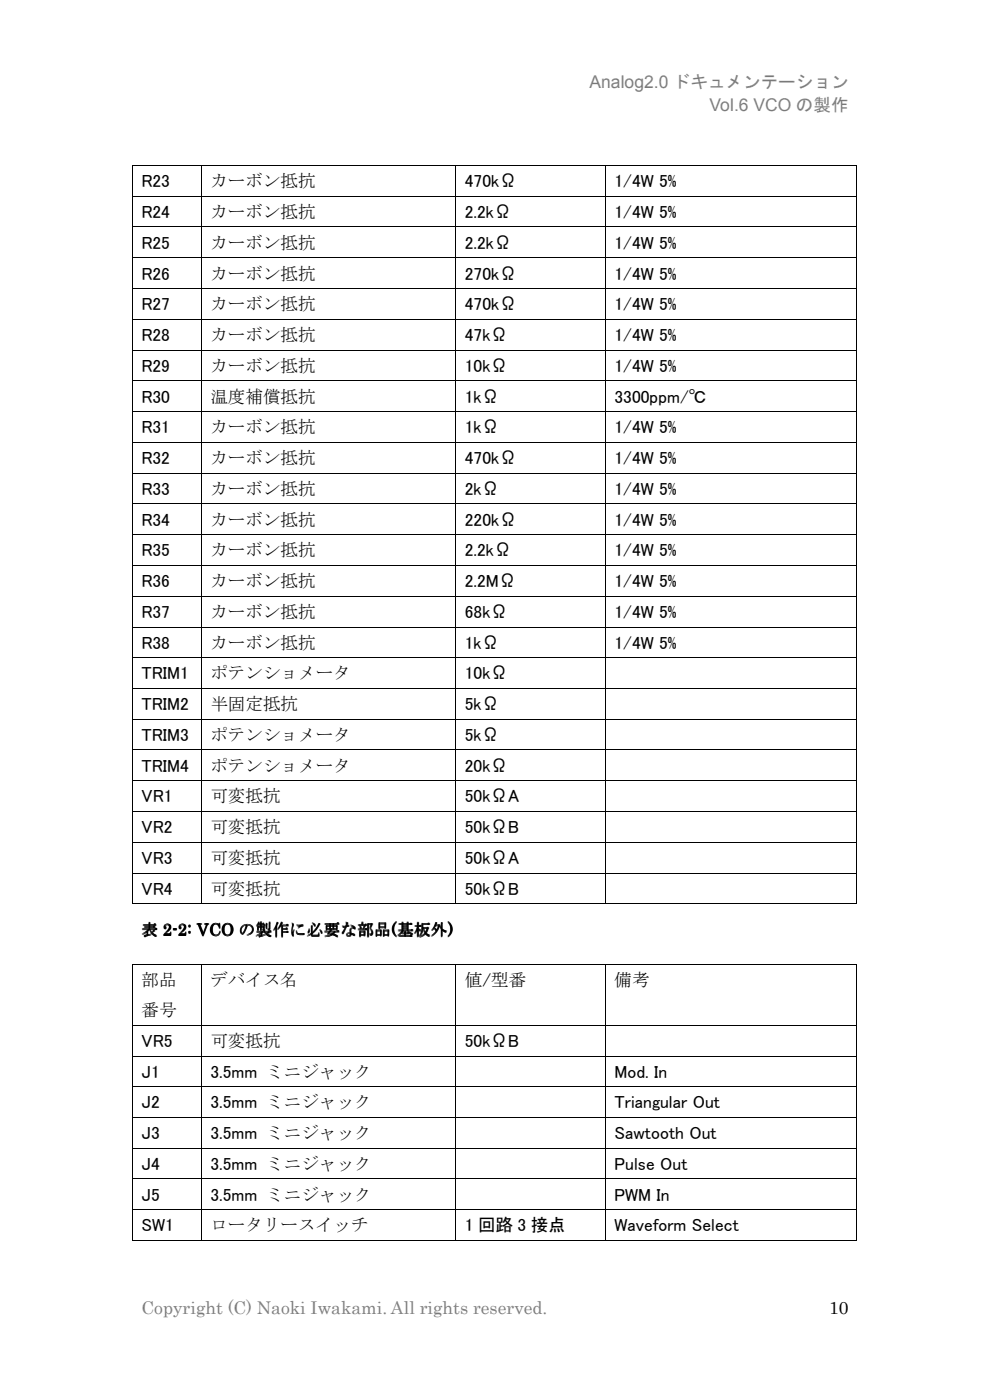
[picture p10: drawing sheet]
<svg xmlns="http://www.w3.org/2000/svg" width="210mm" height="297mm" viewBox="0 0 210 297" stroke-linecap="round" stroke-linejoin="round" font-family="sans-serif">
<defs><g id="words">
<g font-size="3.7" fill="#808080">
<text x="125" y="18.8">Analog2.0 ドキュメンテーション</text>
<text x="150.5" y="23.6">Vol.6 VCO の製作</text>
<text x="30" y="278.7">Copyright (C) Naoki Iwakami. All rights reserved.</text>
</g>
<g font-size="3.7">
<text x="30" y="39.7">R23</text>
<text x="44.6" y="39.7">カーボン抵抗</text>
<text x="98.6" y="39.7">470kΩ</text>
<text x="130.3" y="39.7">1/4W 5%</text>
<text x="30" y="46.2">R24</text>
<text x="44.6" y="46.2">カーボン抵抗</text>
<text x="98.6" y="46.2">2.2kΩ</text>
<text x="130.3" y="46.2">1/4W 5%</text>
<text x="30" y="52.8">R25</text>
<text x="44.6" y="52.8">カーボン抵抗</text>
<text x="98.6" y="52.8">2.2kΩ</text>
<text x="130.3" y="52.8">1/4W 5%</text>
<text x="30" y="59.3">R26</text>
<text x="44.6" y="59.3">カーボン抵抗</text>
<text x="98.6" y="59.3">270kΩ</text>
<text x="130.3" y="59.3">1/4W 5%</text>
<text x="30" y="65.8">R27</text>
<text x="44.6" y="65.8">カーボン抵抗</text>
<text x="98.6" y="65.8">470kΩ</text>
<text x="130.3" y="65.8">1/4W 5%</text>
<text x="30" y="72.4">R28</text>
<text x="44.6" y="72.4">カーボン抵抗</text>
<text x="98.6" y="72.4">47kΩ</text>
<text x="130.3" y="72.4">1/4W 5%</text>
<text x="30" y="78.9">R29</text>
<text x="44.6" y="78.9">カーボン抵抗</text>
<text x="98.6" y="78.9">10kΩ</text>
<text x="130.3" y="78.9">1/4W 5%</text>
<text x="30" y="85.4">R30</text>
<text x="44.6" y="85.4">温度補償抵抗</text>
<text x="98.6" y="85.4">1kΩ</text>
<text x="130.3" y="85.4">3300ppm/℃</text>
<text x="30" y="91.9">R31</text>
<text x="44.6" y="91.9">カーボン抵抗</text>
<text x="98.6" y="91.9">1kΩ</text>
<text x="130.3" y="91.9">1/4W 5%</text>
<text x="30" y="98.5">R32</text>
<text x="44.6" y="98.5">カーボン抵抗</text>
<text x="98.6" y="98.5">470kΩ</text>
<text x="130.3" y="98.5">1/4W 5%</text>
<text x="30" y="105">R33</text>
<text x="44.6" y="105">カーボン抵抗</text>
<text x="98.6" y="105">2kΩ</text>
<text x="130.3" y="105">1/4W 5%</text>
<text x="30" y="111.5">R34</text>
<text x="44.6" y="111.5">カーボン抵抗</text>
<text x="98.6" y="111.5">220kΩ</text>
<text x="130.3" y="111.5">1/4W 5%</text>
<text x="30" y="118">R35</text>
<text x="44.6" y="118">カーボン抵抗</text>
<text x="98.6" y="118">2.2kΩ</text>
<text x="130.3" y="118">1/4W 5%</text>
<text x="30" y="124.6">R36</text>
<text x="44.6" y="124.6">カーボン抵抗</text>
<text x="98.6" y="124.6">2.2MΩ</text>
<text x="130.3" y="124.6">1/4W 5%</text>
<text x="30" y="131.1">R37</text>
<text x="44.6" y="131.1">カーボン抵抗</text>
<text x="98.6" y="131.1">68kΩ</text>
<text x="130.3" y="131.1">1/4W 5%</text>
<text x="30" y="137.6">R38</text>
<text x="44.6" y="137.6">カーボン抵抗</text>
<text x="98.6" y="137.6">1kΩ</text>
<text x="130.3" y="137.6">1/4W 5%</text>
<text x="30" y="144.2">TRIM1</text>
<text x="44.6" y="144.2">ポテンショメータ</text>
<text x="98.6" y="144.2">10kΩ</text>
<text x="30" y="150.7">TRIM2</text>
<text x="44.6" y="150.7">半固定抵抗</text>
<text x="98.6" y="150.7">5kΩ</text>
<text x="30" y="157.2">TRIM3</text>
<text x="44.6" y="157.2">ポテンショメータ</text>
<text x="98.6" y="157.2">5kΩ</text>
<text x="30" y="163.7">TRIM4</text>
<text x="44.6" y="163.7">ポテンショメータ</text>
<text x="98.6" y="163.7">20kΩ</text>
<text x="30" y="170.2">VR1</text>
<text x="44.6" y="170.2">可変抵抗</text>
<text x="98.6" y="170.2">50kΩA</text>
<text x="30" y="176.8">VR2</text>
<text x="44.6" y="176.8">可変抵抗</text>
<text x="98.6" y="176.8">50kΩB</text>
<text x="30" y="183.3">VR3</text>
<text x="44.6" y="183.3">可変抵抗</text>
<text x="98.6" y="183.3">50kΩA</text>
<text x="30" y="189.8">VR4</text>
<text x="44.6" y="189.8">可変抵抗</text>
<text x="98.6" y="189.8">50kΩB</text>
<text x="30" y="209.2">部品</text>
<text x="44.6" y="209.2">デバイス名</text>
<text x="98.6" y="209.2">値/型番</text>
<text x="130.3" y="209.2">備考</text>
<text x="30" y="215.6">番号</text>
<text x="30" y="222.1">VR5</text>
<text x="44.6" y="222.1">可変抵抗</text>
<text x="98.6" y="222.1">50kΩB</text>
<text x="30" y="228.6">J1</text>
<text x="44.6" y="228.6">3.5mm ミニジャック</text>
<text x="130.3" y="228.6">Mod. In</text>
<text x="30" y="235.2">J2</text>
<text x="44.6" y="235.2">3.5mm ミニジャック</text>
<text x="130.3" y="235.2">Triangular Out</text>
<text x="30" y="241.7">J3</text>
<text x="44.6" y="241.7">3.5mm ミニジャック</text>
<text x="130.3" y="241.7">Sawtooth Out</text>
<text x="30" y="248.2">J4</text>
<text x="44.6" y="248.2">3.5mm ミニジャック</text>
<text x="130.3" y="248.2">Pulse Out</text>
<text x="30" y="254.7">J5</text>
<text x="44.6" y="254.7">3.5mm ミニジャック</text>
<text x="130.3" y="254.7">PWM In</text>
<text x="30" y="261.2">SW1</text>
<text x="44.6" y="261.2">ロータリースイッチ</text>
<text x="98.6" y="261.2">1 回路 3 接点</text>
<text x="130.3" y="261.2">Waveform Select</text>
<text x="175.9" y="278.7">10</text>
</g>
<text font-size="3.5" x="30" y="198.5">表 2-2: VCO の製作に必要な部品(基板外)</text>
</g></defs>
<g fill="#000">
<path d="M28 35h.2v.2h-.2zM42.6 35h.2v.2h-.2zM96.6 35h.2v.2h-.2zM128.4 35h.1v.2h-.1zM181.5 35h.2v.2h-.2zM28 41.5h.2v.2h-.2zM28 48.1h.2v.1h-.2zM28 54.6h.2v.2h-.2zM42.6 41.5h.2v.2h-.2zM42.6 48.1h.2v.1h-.2zM42.6 54.6h.2v.2h-.2zM96.6 41.5h.2v.2h-.2z"/>
<path d="M96.6 48.1h.2v.1h-.2zM96.6 54.6h.2v.2h-.2zM128.4 41.5h.1v.2h-.1zM128.4 48.1h.1v.1h-.1zM128.4 54.6h.1v.2h-.1zM181.5 41.5h.2v.2h-.2zM181.5 48.1h.2v.1h-.2zM181.5 54.6h.2v.2h-.2zM28 61.1h.2v.2h-.2zM28 67.7h.2v.1h-.2zM28 74.2h.2v.1h-.2zM42.6 61.1h.2v.2h-.2z"/>
<path d="M42.6 67.7h.2v.1h-.2zM42.6 74.2h.2v.1h-.2zM96.6 61.1h.2v.2h-.2zM96.6 67.7h.2v.1h-.2zM96.6 74.2h.2v.1h-.2zM128.4 61.1h.1v.2h-.1zM128.4 67.7h.1v.1h-.1zM128.4 74.2h.1v.1h-.1zM181.5 61.1h.2v.2h-.2zM181.5 67.7h.2v.1h-.2zM181.5 74.2h.2v.1h-.2zM28 80.7h.2v.2h-.2z"/>
<path d="M28 87.2h.2v.2h-.2zM28 93.8h.2v.1h-.2zM42.6 80.7h.2v.2h-.2zM42.6 87.2h.2v.2h-.2zM42.6 93.8h.2v.1h-.2zM96.6 80.7h.2v.2h-.2zM96.6 87.2h.2v.2h-.2zM96.6 93.8h.2v.1h-.2zM128.4 80.7h.1v.2h-.1zM128.4 87.2h.1v.2h-.1zM128.4 93.8h.1v.1h-.1zM181.5 80.7h.2v.2h-.2z"/>
<path d="M181.5 87.2h.2v.2h-.2zM181.5 93.8h.2v.1h-.2zM28 100.3h.2v.2h-.2zM28 106.8h.2v.2h-.2zM28 113.3h.2v.2h-.2zM42.6 100.3h.2v.2h-.2zM42.6 106.8h.2v.2h-.2zM42.6 113.3h.2v.2h-.2zM96.6 100.3h.2v.2h-.2zM96.6 106.8h.2v.2h-.2zM96.6 113.3h.2v.2h-.2zM128.4 100.3h.1v.2h-.1z"/>
<path d="M128.4 106.8h.1v.2h-.1zM128.4 113.3h.1v.2h-.1zM181.5 100.3h.2v.2h-.2zM181.5 106.8h.2v.2h-.2zM181.5 113.3h.2v.2h-.2zM28 119.9h.2v.1h-.2zM28 126.4h.2v.1h-.2zM28 132.9h.2v.2h-.2zM28 139.5h.2v.1h-.2zM42.6 119.9h.2v.1h-.2zM42.6 126.4h.2v.1h-.2zM42.6 132.9h.2v.2h-.2z"/>
<path d="M42.6 139.5h.2v.1h-.2zM96.6 119.9h.2v.1h-.2zM96.6 126.4h.2v.1h-.2zM96.6 132.9h.2v.2h-.2zM96.6 139.5h.2v.1h-.2zM128.4 119.9h.1v.1h-.1zM128.4 126.4h.1v.1h-.1zM128.4 132.9h.1v.2h-.1zM128.4 139.5h.1v.1h-.1zM181.5 119.9h.2v.1h-.2zM181.5 126.4h.2v.1h-.2zM181.5 132.9h.2v.2h-.2z"/>
<path d="M181.5 139.5h.2v.1h-.2zM28 146h.2v.1h-.2zM28 152.5h.2v.2h-.2zM28 159h.2v.2h-.2zM42.6 146h.2v.1h-.2zM42.6 152.5h.2v.2h-.2zM42.6 159h.2v.2h-.2zM96.6 146h.2v.1h-.2zM96.6 152.5h.2v.2h-.2zM96.6 159h.2v.2h-.2zM128.4 146h.1v.1h-.1zM128.4 152.5h.1v.2h-.1z"/>
<path d="M128.4 159h.1v.2h-.1zM181.5 146h.2v.1h-.2zM181.5 152.5h.2v.2h-.2zM181.5 159h.2v.2h-.2zM28 165.5h.2v.2h-.2zM28 172.1h.2v.2h-.2zM28 178.6h.2v.2h-.2zM42.6 165.5h.2v.2h-.2zM42.6 172.1h.2v.2h-.2zM42.6 178.6h.2v.2h-.2zM96.6 165.5h.2v.2h-.2zM96.6 172.1h.2v.2h-.2z"/>
<path d="M96.6 178.6h.2v.2h-.2zM128.4 165.5h.1v.2h-.1zM128.4 172.1h.1v.2h-.1zM128.4 178.6h.1v.2h-.1zM181.5 165.5h.2v.2h-.2zM181.5 172.1h.2v.2h-.2zM181.5 178.6h.2v.2h-.2zM28 185.1h.2v.2h-.2zM28 191.6h.2v.2h-.2zM42.6 185.1h.2v.2h-.2zM42.6 191.6h.2v.2h-.2zM96.6 185.1h.2v.2h-.2z"/>
<path d="M96.6 191.6h.2v.2h-.2zM128.4 185.1h.1v.2h-.1zM128.4 191.6h.1v.2h-.1zM181.5 185.1h.2v.2h-.2zM181.5 191.6h.2v.2h-.2zM28 204.5h.2v.2h-.2zM28 217.4h.2v.2h-.2zM42.6 204.5h.2v.2h-.2zM42.6 217.4h.2v.2h-.2zM96.6 204.5h.2v.2h-.2zM96.6 217.4h.2v.2h-.2zM128.4 204.5h.1v.2h-.1z"/>
<path d="M128.4 217.4h.1v.2h-.1zM181.5 204.5h.2v.2h-.2zM181.5 217.4h.2v.2h-.2zM28 223.9h.2v.2h-.2zM28 230.5h.2v.1h-.2zM28 237h.2v.1h-.2zM42.6 223.9h.2v.2h-.2zM42.6 230.5h.2v.1h-.2zM42.6 237h.2v.1h-.2zM96.6 223.9h.2v.2h-.2zM96.6 230.5h.2v.1h-.2zM96.6 237h.2v.1h-.2z"/>
<path d="M128.4 223.9h.1v.2h-.1zM128.4 230.5h.1v.1h-.1zM128.4 237h.1v.1h-.1zM181.5 223.9h.2v.2h-.2zM181.5 230.5h.2v.1h-.2zM181.5 237h.2v.1h-.2zM28 243.5h.2v.2h-.2zM28 250h.2v.2h-.2zM28 256.5h.2v.2h-.2zM42.6 243.5h.2v.2h-.2zM42.6 250h.2v.2h-.2zM42.6 256.5h.2v.2h-.2z"/>
<path d="M96.6 243.5h.2v.2h-.2zM96.6 250h.2v.2h-.2zM96.6 256.5h.2v.2h-.2zM128.4 243.5h.1v.2h-.1zM128.4 250h.1v.2h-.1zM128.4 256.5h.1v.2h-.1zM181.5 243.5h.2v.2h-.2zM181.5 250h.2v.2h-.2zM181.5 256.5h.2v.2h-.2zM28 263.1h.2v.2h-.2zM42.6 263.1h.2v.2h-.2zM96.6 263.1h.2v.2h-.2z"/>
<path d="M128.4 263.1h.1v.2h-.1zM181.5 263.1h.2v.2h-.2z"/>
</g>
<g fill="none" stroke="#000" stroke-width=".21">
<path d="M28.1 35.2v6.3M28.2 35.1h14.4M42.7 35.2v6.3M42.8 35.1h53.8M96.7 35.2v6.3M96.8 35.1h31.6M128.4 35.2v6.3M128.5 35.1h53M181.6 35.2v6.3M28.1 41.7v6.4M28.1 48.2v6.4M28.1 54.8v6.3"/>
<path d="M28.2 41.6h14.4M28.2 48.1h14.4M28.2 54.7h14.4M42.7 41.7v6.4M42.7 48.2v6.4M42.7 54.8v6.3M42.8 41.6h53.8M42.8 48.1h53.8M42.8 54.7h53.8M96.7 41.7v6.4M96.7 48.2v6.4M96.7 54.8v6.3"/>
<path d="M96.8 41.6h31.6M96.8 48.1h31.6M96.8 54.7h31.6M128.4 41.7v6.4M128.4 48.2v6.4M128.4 54.8v6.3M128.5 41.6h53M128.5 48.1h53M128.5 54.7h53M181.6 41.7v6.4M181.6 48.2v6.4M181.6 54.8v6.3"/>
<path d="M28.1 61.3v6.4M28.1 67.8v6.4M28.1 74.3v6.4M28.2 61.2h14.4M28.2 67.7h14.4M28.2 74.3h14.4M42.7 61.3v6.4M42.7 67.8v6.4M42.7 74.3v6.4M42.8 61.2h53.8M42.8 67.7h53.8M42.8 74.3h53.8"/>
<path d="M96.7 61.3v6.4M96.7 67.8v6.4M96.7 74.3v6.4M96.8 61.2h31.6M96.8 67.7h31.6M96.8 74.3h31.6M128.4 61.3v6.4M128.4 67.8v6.4M128.4 74.3v6.4M128.5 61.2h53M128.5 67.7h53M128.5 74.3h53"/>
<path d="M181.6 61.3v6.4M181.6 67.8v6.4M181.6 74.3v6.4M28.1 80.9v6.3M28.1 87.4v6.4M28.1 93.9v6.4M28.2 80.8h14.4M28.2 87.3h14.4M28.2 93.9h14.4M42.7 80.9v6.3M42.7 87.4v6.4M42.7 93.9v6.4"/>
<path d="M42.8 80.8h53.8M42.8 87.3h53.8M42.8 93.9h53.8M96.7 80.9v6.3M96.7 87.4v6.4M96.7 93.9v6.4M96.8 80.8h31.6M96.8 87.3h31.6M96.8 93.9h31.6M128.4 80.9v6.3M128.4 87.4v6.4M128.4 93.9v6.4"/>
<path d="M128.5 80.8h53M128.5 87.3h53M128.5 93.9h53M181.6 80.9v6.3M181.6 87.4v6.4M181.6 93.9v6.4M28.1 100.5v6.3M28.1 107v6.3M28.1 113.5v6.4M28.2 100.4h14.4M28.2 106.9h14.4M28.2 113.4h14.4"/>
<path d="M28.2 119.9h14.4M42.7 100.5v6.3M42.7 107v6.3M42.7 113.5v6.4M42.8 100.4h53.8M42.8 106.9h53.8M42.8 113.4h53.8M42.8 119.9h53.8M96.7 100.5v6.3M96.7 107v6.3M96.7 113.5v6.4M96.8 100.4h31.6"/>
<path d="M96.8 106.9h31.6M96.8 113.4h31.6M96.8 119.9h31.6M128.4 100.5v6.3M128.4 107v6.3M128.4 113.5v6.4M128.5 100.4h53M128.5 106.9h53M128.5 113.4h53M128.5 119.9h53M181.6 100.5v6.3M181.6 107v6.3"/>
<path d="M181.6 113.5v6.4M28.1 120v6.4M28.1 126.5v6.4M28.1 133.1v6.4M28.1 139.6v6.4M28.2 126.5h14.4M28.2 133h14.4M28.2 139.5h14.4M42.7 120v6.4M42.7 126.5v6.4M42.7 133.1v6.4M42.7 139.6v6.4"/>
<path d="M42.8 126.5h53.8M42.8 133h53.8M42.8 139.5h53.8M96.7 120v6.4M96.7 126.5v6.4M96.7 133.1v6.4M96.7 139.6v6.4M96.8 126.5h31.6M96.8 133h31.6M96.8 139.5h31.6M128.4 120v6.4M128.4 126.5v6.4"/>
<path d="M128.4 133.1v6.4M128.4 139.6v6.4M128.5 126.5h53M128.5 133h53M128.5 139.5h53M181.6 120v6.4M181.6 126.5v6.4M181.6 133.1v6.4M181.6 139.6v6.4M28.1 146.1v6.4M28.1 152.7v6.3M28.1 159.2v6.3"/>
<path d="M28.2 146.1h14.4M28.2 152.6h14.4M28.2 159.1h14.4M42.7 146.1v6.4M42.7 152.7v6.3M42.7 159.2v6.3M42.8 146.1h53.8M42.8 152.6h53.8M42.8 159.1h53.8M96.7 146.1v6.4M96.7 152.7v6.3M96.7 159.2v6.3"/>
<path d="M96.8 146.1h31.6M96.8 152.6h31.6M96.8 159.1h31.6M128.4 146.1v6.4M128.4 152.7v6.3M128.4 159.2v6.3M128.5 146.1h53M128.5 152.6h53M128.5 159.1h53M181.6 146.1v6.4M181.6 152.7v6.3M181.6 159.2v6.3"/>
<path d="M28.1 165.7v6.4M28.1 172.3v6.3M28.1 178.8v6.3M28.2 165.6h14.4M28.2 172.2h14.4M28.2 178.7h14.4M42.7 165.7v6.4M42.7 172.3v6.3M42.7 178.8v6.3M42.8 165.6h53.8M42.8 172.2h53.8M42.8 178.7h53.8"/>
<path d="M96.7 165.7v6.4M96.7 172.3v6.3M96.7 178.8v6.3M96.8 165.6h31.6M96.8 172.2h31.6M96.8 178.7h31.6M128.4 165.7v6.4M128.4 172.3v6.3M128.4 178.8v6.3M128.5 165.6h53M128.5 172.2h53M128.5 178.7h53"/>
<path d="M181.6 165.7v6.4M181.6 172.3v6.3M181.6 178.8v6.3M28.1 185.3v6.3M28.2 185.2h14.4M28.2 191.7h14.4M42.7 185.3v6.3M42.8 185.2h53.8M42.8 191.7h53.8M96.7 185.3v6.3M96.8 185.2h31.6M96.8 191.7h31.6"/>
<path d="M128.4 185.3v6.3M128.5 185.2h53M128.5 191.7h53M181.6 185.3v6.3M28.1 204.7v12.7M28.1 217.6v6.3M28.2 204.6h14.4M28.2 217.5h14.4M42.7 204.7v12.7M42.7 217.6v6.3M42.8 204.6h53.8M42.8 217.5h53.8"/>
<path d="M96.7 204.7v12.7M96.7 217.6v6.3M96.8 204.6h31.6M96.8 217.5h31.6M128.4 204.7v12.7M128.4 217.6v6.3M128.5 204.6h53M128.5 217.5h53M181.6 204.7v12.7M181.6 217.6v6.3M28.1 224.1v6.4M28.1 230.6v6.4"/>
<path d="M28.1 237.1v6.4M28.2 224h14.4M28.2 230.5h14.4M28.2 237.1h14.4M42.7 224.1v6.4M42.7 230.6v6.4M42.7 237.1v6.4M42.8 224h53.8M42.8 230.5h53.8M42.8 237.1h53.8M96.7 224.1v6.4M96.7 230.6v6.4"/>
<path d="M96.7 237.1v6.4M96.8 224h31.6M96.8 230.5h31.6M96.8 237.1h31.6M128.4 224.1v6.4M128.4 230.6v6.4M128.4 237.1v6.4M128.5 224h53M128.5 230.5h53M128.5 237.1h53M181.6 224.1v6.4M181.6 230.6v6.4"/>
<path d="M181.6 237.1v6.4M28.1 243.7v6.3M28.1 250.2v6.3M28.1 256.7v6.4M28.2 243.6h14.4M28.2 250.1h14.4M28.2 256.6h14.4M42.7 243.7v6.3M42.7 250.2v6.3M42.7 256.7v6.4M42.8 243.6h53.8M42.8 250.1h53.8"/>
<path d="M42.8 256.6h53.8M96.7 243.7v6.3M96.7 250.2v6.3M96.7 256.7v6.4M96.8 243.6h31.6M96.8 250.1h31.6M96.8 256.6h31.6M128.4 243.7v6.3M128.4 250.2v6.3M128.4 256.7v6.4M128.5 243.6h53M128.5 250.1h53"/>
<path d="M128.5 256.6h53M181.6 243.7v6.3M181.6 250.2v6.3M181.6 256.7v6.4M28.2 263.2h14.4M42.8 263.2h53.8M96.8 263.2h31.6M128.5 263.2h53"/>
</g>
<use href="#words"/>
</svg>
